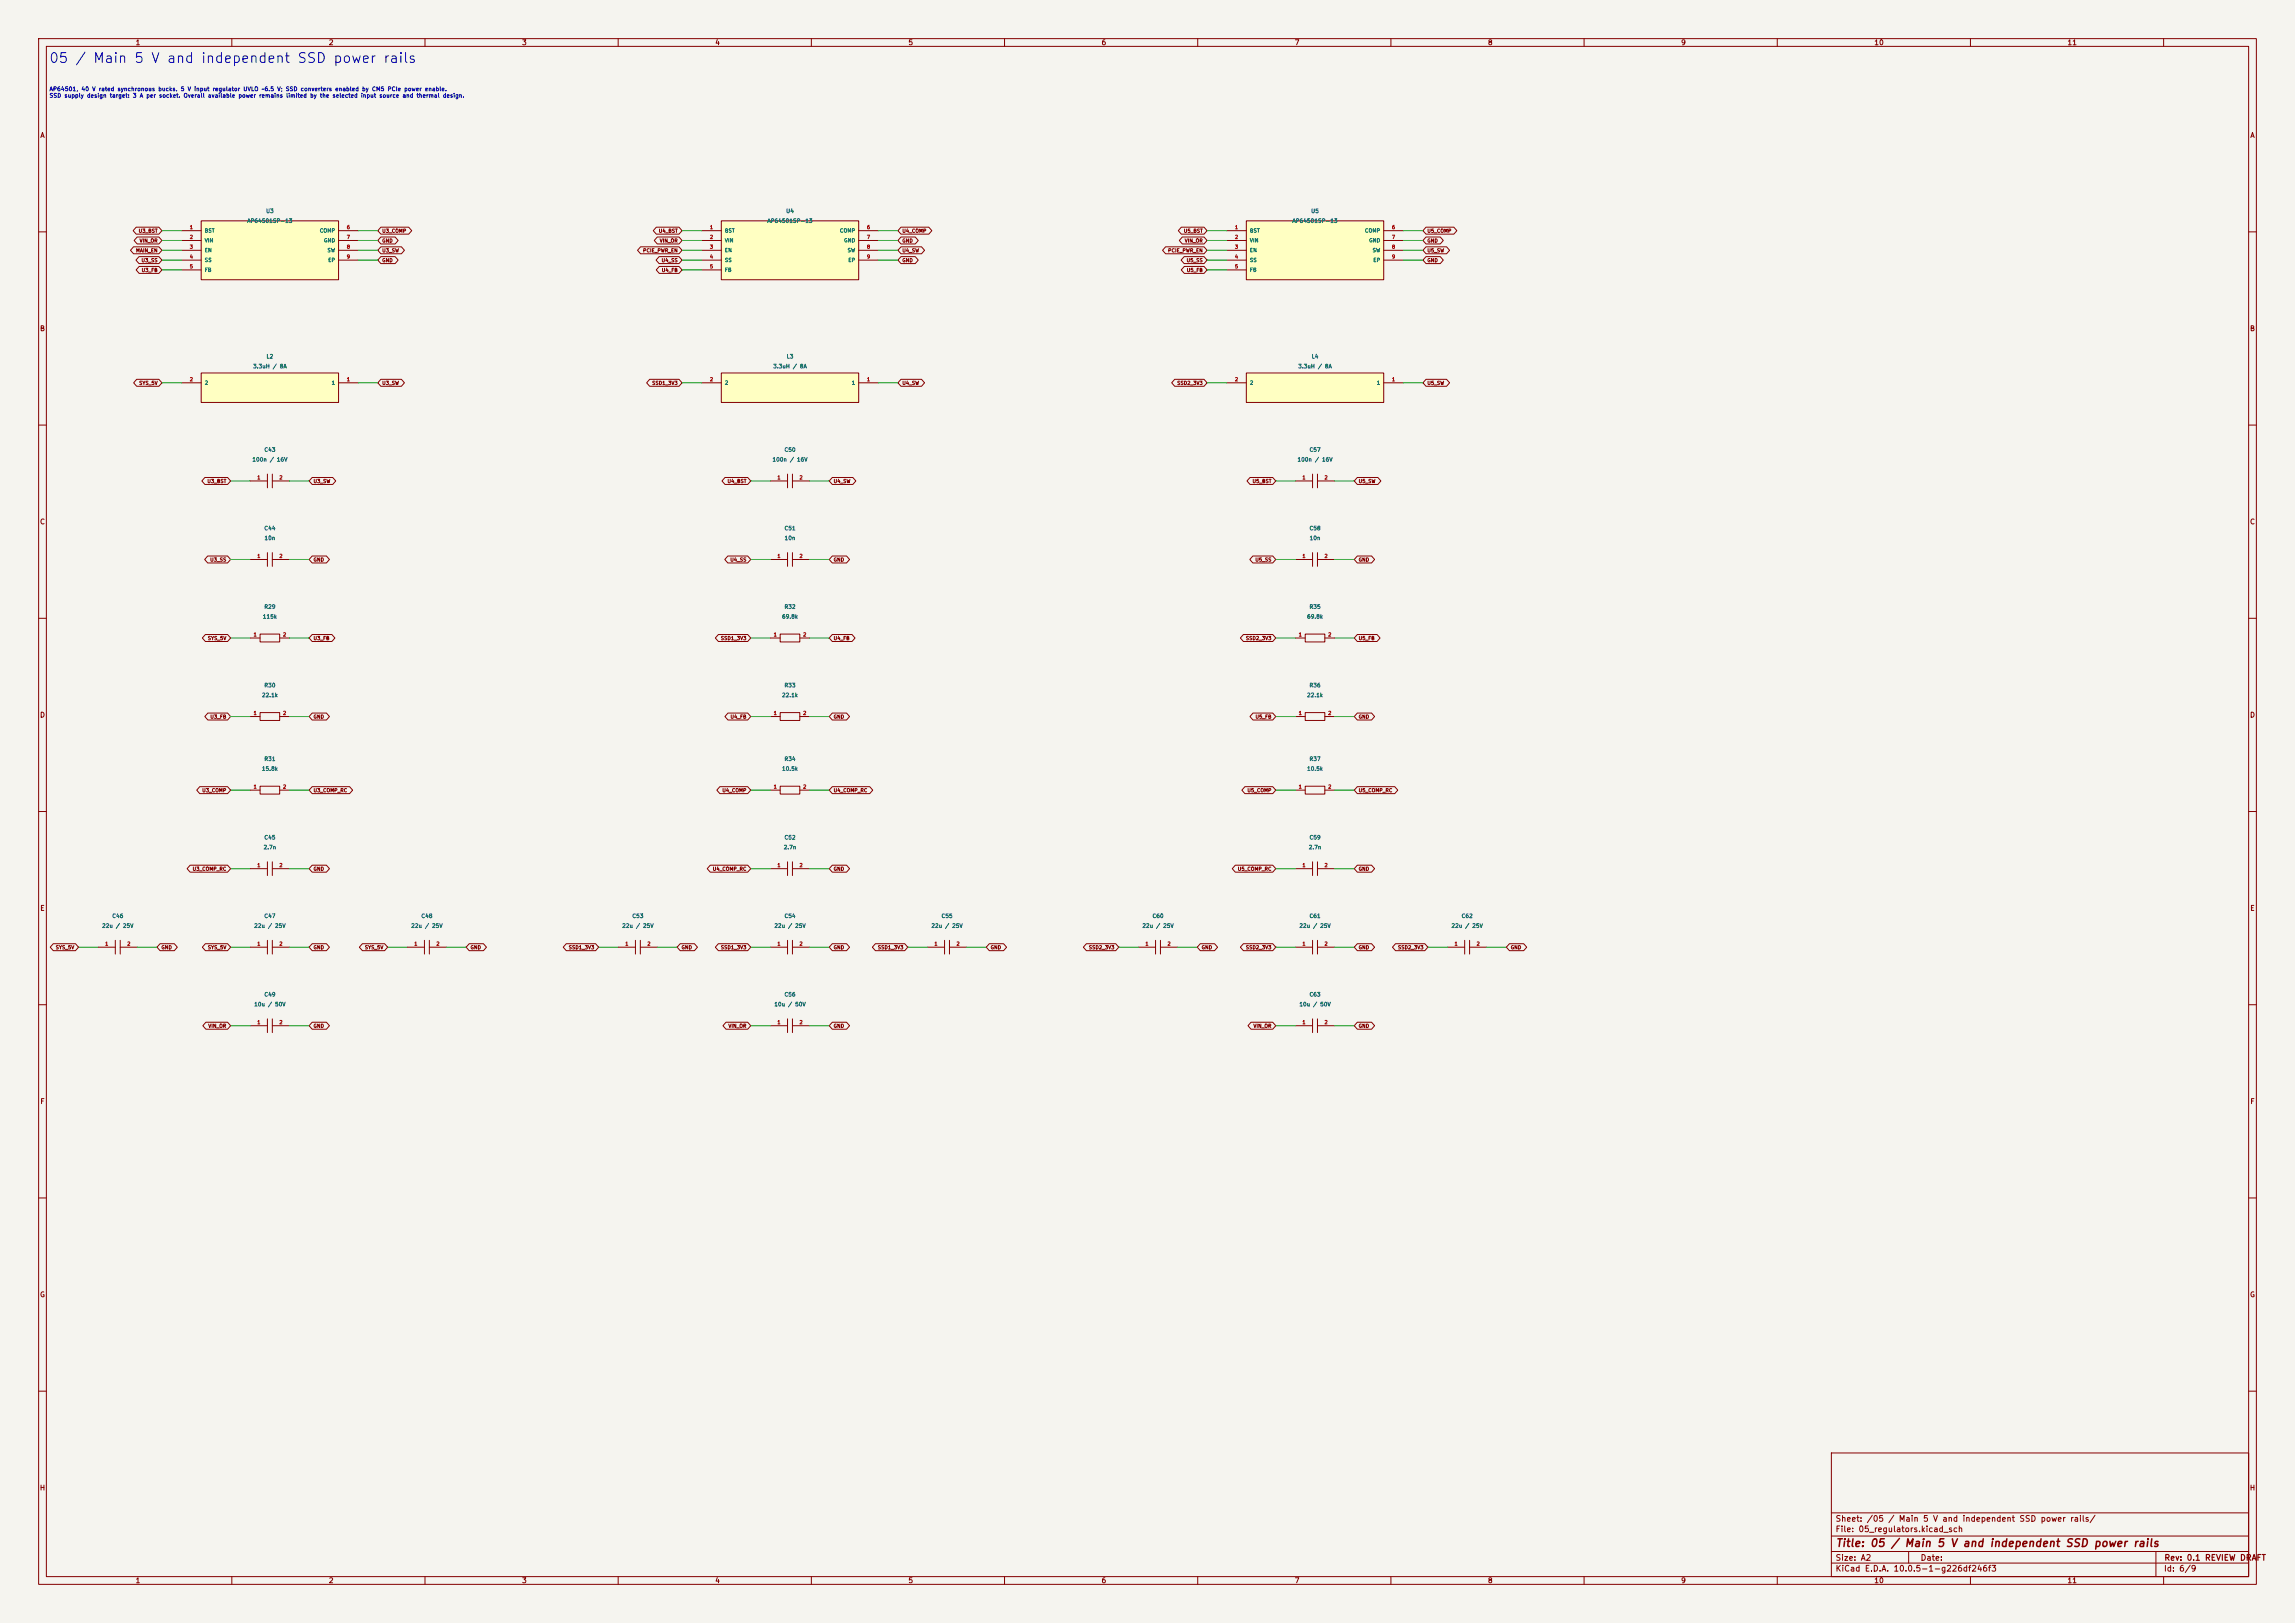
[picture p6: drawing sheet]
<svg xmlns="http://www.w3.org/2000/svg" width="594mm" height="420mm" viewBox="0 0 594 420" stroke-linecap="round" stroke-linejoin="round" font-family="sans-serif">
<defs><g id="words">
<text font-size="2.5" fill="#0000c2" x="12.5" y="16.9">05 / Main 5 V and independent SSD power rails</text>
<text font-size="2" fill="#840000" x="475" y="400.8">Title: 05 / Main 5 V and independent SSD power rails</text>
<g font-size="1.5" fill="#840000">
<text x="475" y="394.1">Sheet: /05 / Main 5 V and independent SSD power rails/</text>
<text x="475" y="396.8">File: 05_regulators.kicad_sch</text>
<text x="475" y="407">KiCad E.D.A. 10.0.5-1-g226df246f3</text>
<text x="475" y="404.2">Size: A2</text>
<text x="497" y="404.2">Date:</text>
<text x="560" y="407">Id: 6/9</text>
<text x="560.1" y="404.2">Rev: 0.1 REVIEW DRAFT</text>
</g>
<g font-size="1.3" fill="#840000">
<text x="35" y="12">1</text>
<text x="85" y="12">2</text>
<text x="135" y="12">3</text>
<text x="185" y="12">4</text>
<text x="235" y="12">5</text>
<text x="285" y="12">6</text>
<text x="335" y="12">7</text>
<text x="385" y="12">8</text>
<text x="435" y="12">9</text>
<text x="485" y="12">10</text>
<text x="535" y="12">11</text>
<text x="10.3" y="36">A</text>
<text x="582.3" y="36">A</text>
<text x="10.2" y="86">B</text>
<text x="582.2" y="86">B</text>
<text x="10.2" y="136">C</text>
<text x="582.2" y="136">C</text>
<text x="10.2" y="186">D</text>
<text x="582.2" y="186">D</text>
<text x="10.3" y="236">E</text>
<text x="582.3" y="236">E</text>
<text x="10.3" y="286">F</text>
<text x="582.3" y="286">F</text>
<text x="10.2" y="336">G</text>
<text x="582.2" y="336">G</text>
<text x="10.2" y="386">H</text>
<text x="582.2" y="386">H</text>
<text x="35" y="410">1</text>
<text x="85" y="410">2</text>
<text x="135" y="410">3</text>
<text x="185" y="410">4</text>
<text x="235" y="410">5</text>
<text x="285" y="410">6</text>
<text x="335" y="410">7</text>
<text x="385" y="410">8</text>
<text x="435" y="410">9</text>
<text x="485" y="410">10</text>
<text x="535" y="410">11</text>
</g>
<g font-size="1.1" fill="#0000c2">
<text x="12.7" y="23.8">AP64501, 40 V rated synchronous bucks. 5 V input regulator UVLO ~6.5 V; SSD converters enabled by CM5 PCIe power enable.</text>
<text x="12.7" y="25.5">SSD supply design target: 3 A per socket. Overall available power remains limited by the selected input source and thermal design.</text>
</g>
<g font-size="1" fill="#006464">
<text x="63.9" y="57.9">AP64501SP-13</text>
<text x="68.8" y="55.4">U3</text>
<text x="198.5" y="57.9">AP64501SP-13</text>
<text x="203.4" y="55.4">U4</text>
<text x="334.4" y="57.9">AP64501SP-13</text>
<text x="339.3" y="55.4">U5</text>
<text x="52.9" y="60.4">BST</text>
<text x="52.9" y="62.9">VIN</text>
<text x="52.9" y="65.5">EN</text>
<text x="82.7" y="60.4">COMP</text>
<text x="83.7" y="62.9">GND</text>
<text x="84.6" y="65.5">SW</text>
<text x="187.5" y="60.4">BST</text>
<text x="187.5" y="62.9">VIN</text>
<text x="187.5" y="65.5">EN</text>
<text x="217.3" y="60.4">COMP</text>
<text x="218.4" y="62.9">GND</text>
<text x="219.3" y="65.5">SW</text>
<text x="323.4" y="60.4">BST</text>
<text x="323.4" y="62.9">VIN</text>
<text x="323.4" y="65.5">EN</text>
<text x="353.2" y="60.4">COMP</text>
<text x="354.2" y="62.9">GND</text>
<text x="355.2" y="65.5">SW</text>
<text x="52.9" y="68">SS</text>
<text x="52.9" y="70.6">FB</text>
<text x="84.8" y="68">EP</text>
<text x="187.5" y="68">SS</text>
<text x="187.5" y="70.6">FB</text>
<text x="219.4" y="68">EP</text>
<text x="323.4" y="68">SS</text>
<text x="323.4" y="70.6">FB</text>
<text x="355.3" y="68">EP</text>
<text x="65.4" y="95.5">3.3uH / 8A</text>
<text x="68.9" y="93">L2</text>
<text x="200" y="95.5">3.3uH / 8A</text>
<text x="203.5" y="93">L3</text>
<text x="335.9" y="95.5">3.3uH / 8A</text>
<text x="339.4" y="93">L4</text>
<text x="52.9" y="99.8">2</text>
<text x="85.7" y="99.8">1</text>
<text x="187.5" y="99.8">2</text>
<text x="220.3" y="99.8">1</text>
<text x="323.4" y="99.8">2</text>
<text x="356.2" y="99.8">1</text>
<text x="65.2" y="119.7">100n / 16V</text>
<text x="68.3" y="117.1">C43</text>
<text x="199.8" y="119.7">100n / 16V</text>
<text x="202.9" y="117.1">C50</text>
<text x="335.7" y="119.7">100n / 16V</text>
<text x="338.8" y="117.1">C57</text>
<text x="68.3" y="137.5">C44</text>
<text x="202.9" y="137.5">C51</text>
<text x="338.8" y="137.5">C58</text>
<text x="68.3" y="140">10n</text>
<text x="203" y="140">10n</text>
<text x="338.9" y="140">10n</text>
<text x="67.9" y="160.3">115k</text>
<text x="68.3" y="157.8">R29</text>
<text x="202.3" y="160.3">69.8k</text>
<text x="202.9" y="157.8">R32</text>
<text x="338.2" y="160.3">69.8k</text>
<text x="338.8" y="157.8">R35</text>
<text x="68.3" y="178.1">R30</text>
<text x="202.9" y="178.1">R33</text>
<text x="338.8" y="178.1">R36</text>
<text x="67.7" y="180.6">22.1k</text>
<text x="202.3" y="180.6">22.1k</text>
<text x="338.2" y="180.6">22.1k</text>
<text x="68.3" y="197.1">R31</text>
<text x="202.9" y="197.1">R34</text>
<text x="338.8" y="197.1">R37</text>
<text x="67.7" y="199.7">15.8k</text>
<text x="202.3" y="199.7">10.5k</text>
<text x="338.2" y="199.7">10.5k</text>
<text x="68.1" y="220">2.7n</text>
<text x="68.3" y="217.5">C45</text>
<text x="202.7" y="220">2.7n</text>
<text x="202.9" y="217.5">C52</text>
<text x="338.6" y="220">2.7n</text>
<text x="338.8" y="217.5">C59</text>
<text x="28.9" y="237.8">C46</text>
<text x="68.3" y="237.8">C47</text>
<text x="108.9" y="237.8">C48</text>
<text x="163.5" y="237.8">C53</text>
<text x="202.9" y="237.8">C54</text>
<text x="243.6" y="237.8">C55</text>
<text x="298.2" y="237.8">C60</text>
<text x="338.8" y="237.8">C61</text>
<text x="378.2" y="237.8">C62</text>
<text x="26.3" y="240.3">22u / 25V</text>
<text x="65.7" y="240.3">22u / 25V</text>
<text x="106.3" y="240.3">22u / 25V</text>
<text x="160.9" y="240.3">22u / 25V</text>
<text x="200.3" y="240.3">22u / 25V</text>
<text x="240.9" y="240.3">22u / 25V</text>
<text x="295.5" y="240.3">22u / 25V</text>
<text x="336.2" y="240.3">22u / 25V</text>
<text x="375.6" y="240.3">22u / 25V</text>
<text x="65.7" y="260.6">10u / 50V</text>
<text x="68.3" y="258.1">C49</text>
<text x="200.3" y="260.6">10u / 50V</text>
<text x="202.9" y="258.1">C56</text>
<text x="336.2" y="260.6">10u / 50V</text>
<text x="338.8" y="258.1">C63</text>
</g>
<g font-size=".9" fill="#a90000">
<text x="49" y="59.5">1</text>
<text x="89.7" y="59.5">6</text>
<text x="183.6" y="59.5">1</text>
<text x="224.3" y="59.5">6</text>
<text x="319.5" y="59.5">1</text>
<text x="360.2" y="59.5">6</text>
<text x="49" y="62">2</text>
<text x="49" y="64.6">3</text>
<text x="89.7" y="62">7</text>
<text x="89.7" y="64.6">8</text>
<text x="183.6" y="62">2</text>
<text x="183.6" y="64.6">3</text>
<text x="224.3" y="62">7</text>
<text x="224.3" y="64.6">8</text>
<text x="319.5" y="62">2</text>
<text x="319.5" y="64.6">3</text>
<text x="360.2" y="62">7</text>
<text x="360.2" y="64.6">8</text>
<text x="49" y="67.1">4</text>
<text x="49" y="69.6">5</text>
<text x="89.7" y="67.1">9</text>
<text x="183.6" y="67.1">4</text>
<text x="183.6" y="69.6">5</text>
<text x="224.3" y="67.1">9</text>
<text x="319.5" y="67.1">4</text>
<text x="319.5" y="69.6">5</text>
<text x="360.2" y="67.1">9</text>
<text x="49" y="98.9">2</text>
<text x="89.7" y="98.9">1</text>
<text x="183.6" y="98.9">2</text>
<text x="224.3" y="98.9">1</text>
<text x="319.5" y="98.9">2</text>
<text x="360.2" y="98.9">1</text>
<text x="66.5" y="124.3">1</text>
<text x="72.2" y="124.3">2</text>
<text x="201.1" y="124.3">1</text>
<text x="206.8" y="124.3">2</text>
<text x="337" y="124.3">1</text>
<text x="342.7" y="124.3">2</text>
<text x="66.5" y="144.6">1</text>
<text x="72.2" y="144.6">2</text>
<text x="201.1" y="144.6">1</text>
<text x="206.8" y="144.6">2</text>
<text x="337" y="144.6">1</text>
<text x="342.7" y="144.6">2</text>
<text x="65.5" y="164.9">1</text>
<text x="73.1" y="164.9">2</text>
<text x="200.1" y="164.9">1</text>
<text x="207.8" y="164.9">2</text>
<text x="336" y="164.9">1</text>
<text x="343.7" y="164.9">2</text>
<text x="65.5" y="185.2">1</text>
<text x="73.1" y="185.2">2</text>
<text x="200.1" y="185.2">1</text>
<text x="207.8" y="185.2">2</text>
<text x="336" y="185.2">1</text>
<text x="343.7" y="185.2">2</text>
<text x="65.5" y="204.3">1</text>
<text x="73.1" y="204.3">2</text>
<text x="200.1" y="204.3">1</text>
<text x="207.8" y="204.3">2</text>
<text x="336" y="204.3">1</text>
<text x="343.7" y="204.3">2</text>
<text x="66.5" y="224.6">1</text>
<text x="72.2" y="224.6">2</text>
<text x="201.1" y="224.6">1</text>
<text x="206.8" y="224.6">2</text>
<text x="337" y="224.6">1</text>
<text x="342.7" y="224.6">2</text>
<text x="27.1" y="244.9">1</text>
<text x="32.8" y="244.9">2</text>
<text x="66.5" y="244.9">1</text>
<text x="72.2" y="244.9">2</text>
<text x="107.1" y="244.9">1</text>
<text x="112.8" y="244.9">2</text>
<text x="161.7" y="244.9">1</text>
<text x="167.4" y="244.9">2</text>
<text x="201.1" y="244.9">1</text>
<text x="206.8" y="244.9">2</text>
<text x="241.7" y="244.9">1</text>
<text x="247.4" y="244.9">2</text>
<text x="296.3" y="244.9">1</text>
<text x="302.1" y="244.9">2</text>
<text x="337" y="244.9">1</text>
<text x="342.7" y="244.9">2</text>
<text x="376.4" y="244.9">1</text>
<text x="382.1" y="244.9">2</text>
<text x="66.5" y="265.2">1</text>
<text x="72.2" y="265.2">2</text>
<text x="201.1" y="265.2">1</text>
<text x="206.8" y="265.2">2</text>
<text x="337" y="265.2">1</text>
<text x="342.7" y="265.2">2</text>
</g>
<g font-size=".9" fill="#840000">
<text x="35.1" y="65.5">MAIN_EN</text>
<text x="35.8" y="60.4">U3_BST</text>
<text x="36" y="63">VIN_OR</text>
<text x="98.8" y="65.5">U3_SW</text>
<text x="98.8" y="63">GND</text>
<text x="98.8" y="60.4">U3_COMP</text>
<text x="166.3" y="65.5">PCIE_PWR_EN</text>
<text x="170.4" y="60.4">U4_BST</text>
<text x="170.7" y="63">VIN_OR</text>
<text x="233.4" y="65.5">U4_SW</text>
<text x="233.4" y="63">GND</text>
<text x="233.4" y="60.4">U4_COMP</text>
<text x="302.2" y="65.5">PCIE_PWR_EN</text>
<text x="306.3" y="60.4">U5_BST</text>
<text x="306.5" y="63">VIN_OR</text>
<text x="369.3" y="65.5">U5_SW</text>
<text x="369.3" y="63">GND</text>
<text x="369.3" y="60.4">U5_COMP</text>
<text x="36.5" y="68.1">U3_SS</text>
<text x="36.6" y="70.6">U3_FB</text>
<text x="98.8" y="68.1">GND</text>
<text x="171.1" y="68.1">U4_SS</text>
<text x="171.2" y="70.6">U4_FB</text>
<text x="233.4" y="68.1">GND</text>
<text x="307" y="68.1">U5_SS</text>
<text x="307.1" y="70.6">U5_FB</text>
<text x="369.3" y="68.1">GND</text>
<text x="35.9" y="99.8">SYS_5V</text>
<text x="98.8" y="99.8">U3_SW</text>
<text x="168.7" y="99.8">SSD1_3V3</text>
<text x="233.4" y="99.8">U4_SW</text>
<text x="304.6" y="99.8">SSD2_3V3</text>
<text x="369.3" y="99.8">U5_SW</text>
<text x="53.6" y="125.2">U3_BST</text>
<text x="81" y="125.2">U3_SW</text>
<text x="188.2" y="125.2">U4_BST</text>
<text x="215.7" y="125.2">U4_SW</text>
<text x="324.1" y="125.2">U5_BST</text>
<text x="351.5" y="125.2">U5_SW</text>
<text x="54.3" y="145.5">U3_SS</text>
<text x="81" y="145.5">GND</text>
<text x="188.9" y="145.5">U4_SS</text>
<text x="215.7" y="145.5">GND</text>
<text x="324.8" y="145.5">U5_SS</text>
<text x="351.5" y="145.5">GND</text>
<text x="53.7" y="165.8">SYS_5V</text>
<text x="81" y="165.8">U3_FB</text>
<text x="186.5" y="165.8">SSD1_3V3</text>
<text x="215.7" y="165.8">U4_FB</text>
<text x="322.4" y="165.8">SSD2_3V3</text>
<text x="351.5" y="165.8">U5_FB</text>
<text x="54.3" y="186.2">U3_FB</text>
<text x="81" y="186.2">GND</text>
<text x="189" y="186.2">U4_FB</text>
<text x="215.7" y="186.2">GND</text>
<text x="324.8" y="186.2">U5_FB</text>
<text x="351.5" y="186.2">GND</text>
<text x="52.2" y="205.2">U3_COMP</text>
<text x="81" y="205.2">U3_COMP_RC</text>
<text x="186.9" y="205.2">U4_COMP</text>
<text x="215.7" y="205.2">U4_COMP_RC</text>
<text x="322.7" y="205.2">U5_COMP</text>
<text x="351.5" y="205.2">U5_COMP_RC</text>
<text x="49.7" y="225.5">U3_COMP_RC</text>
<text x="81" y="225.5">GND</text>
<text x="184.4" y="225.5">U4_COMP_RC</text>
<text x="215.7" y="225.5">GND</text>
<text x="320.3" y="225.5">U5_COMP_RC</text>
<text x="351.5" y="225.5">GND</text>
<text x="14.3" y="245.9">SYS_5V</text>
<text x="41.7" y="245.9">GND</text>
<text x="53.7" y="245.9">SYS_5V</text>
<text x="81" y="245.9">GND</text>
<text x="94.3" y="245.9">SYS_5V</text>
<text x="121.7" y="245.9">GND</text>
<text x="147.1" y="245.9">SSD1_3V3</text>
<text x="176.3" y="245.9">GND</text>
<text x="186.5" y="245.9">SSD1_3V3</text>
<text x="215.7" y="245.9">GND</text>
<text x="227.1" y="245.9">SSD1_3V3</text>
<text x="256.3" y="245.9">GND</text>
<text x="281.7" y="245.9">SSD2_3V3</text>
<text x="310.9" y="245.9">GND</text>
<text x="322.4" y="245.9">SSD2_3V3</text>
<text x="351.5" y="245.9">GND</text>
<text x="361.7" y="245.9">SSD2_3V3</text>
<text x="390.9" y="245.9">GND</text>
<text x="53.8" y="266.2">VIN_OR</text>
<text x="81" y="266.2">GND</text>
<text x="188.4" y="266.2">VIN_OR</text>
<text x="215.7" y="266.2">GND</text>
<text x="324.3" y="266.2">VIN_OR</text>
<text x="351.5" y="266.2">GND</text>
</g>
</g></defs>
<path d="M0 0h594v420h-594z" fill="#f5f4ef" stroke="#f5f4ef" stroke-width=".26"/>
<g fill="none" stroke="#840000" stroke-width=".26">
<path d="M10 10h574v400h-574zM12 12h570v396h-570zM60 10v2M110 10v2M160 10v2M210 10v2M260 10v2M310 10v2M360 10v2M410 10v2M460 10v2M510 10v2"/>
<path d="M560 10v2M10 60h2M582 60h2M10 110h2M582 110h2M335.3 124.5h4.4M339.7 122.7v3.5M341 122.7v3.5M341 124.5h4.4M335.3 144.8h4.4M339.7 143v3.6M341 143v3.6"/>
<path d="M341 144.8h4.4M10 160h2M582 160h2M335.3 185.4h2.5M337.8 184.4h5.1v2h-5.1zM342.9 185.4h2.5M10 210h2M335.3 204.5h2.5M337.8 203.5h5.1v2h-5.1zM342.9 204.5h2.5M582 210h2M335.3 224.8h4.4"/>
<path d="M339.7 223v3.6M341 223v3.6M341 224.8h4.4M10 260h2M199.4 265.4h4.4M203.8 263.7v3.5M205.1 263.7v3.5M205.1 265.4h4.4M582 260h2M10 310h2M582 310h2M10 360h2"/>
<path d="M474 376h108v32h-108zM582 360h2M474 397.5h108M474 391.5h108M60 408v2M110 408v2M160 408v2M210 408v2M260 408v2M310 408v2M360 408v2M410 408v2"/>
<path d="M460 408v2M474 404.5h108M474 401.5h108M494 401.5v3M510 408v2M558 401.5v6.5M560 408v2"/>
</g>
<path d="M322.6 96.5h35.5v7.6h-35.5z" fill="#ffffc2"/>
<path d="M317.5 99.1h5.1M322.6 96.5h35.5v7.6h-35.5zM358.1 99.1h5.1" fill="none" stroke="#840000" stroke-width=".26"/>
<path d="M322.6 57.2h35.5v15.2h-35.5z" fill="#ffffc2"/>
<g fill="none" stroke="#840000" stroke-width=".26">
<path d="M317.5 59.7h5.1M322.6 57.2h35.5v15.2h-35.5zM358.1 59.7h5.1M317.5 62.2h5.1M317.5 64.8h5.1M317.5 67.3h5.1M317.5 69.9h5.1M358.1 62.2h5.1M358.1 64.8h5.1M358.1 67.3h5.1M199.4 144.8h4.4M203.8 143v3.6"/>
<path d="M205.1 143v3.6M205.1 144.8h4.4M199.4 165.1h2.5M201.9 164.1h5.1v2h-5.1zM207 165.1h2.5M335.3 165.1h2.5M337.8 164.1h5.1v2h-5.1zM342.9 165.1h2.5M199.4 185.4h2.5M201.9 184.4h5.1v2h-5.1zM207 185.4h2.5M199.4 204.5h2.5"/>
<path d="M201.9 203.5h5.1v2h-5.1zM207 204.5h2.5M199.4 224.8h4.4M203.8 223v3.6M205.1 223v3.6M205.1 224.8h4.4M160 245.1h4.5M164.5 243.3v3.6M165.7 245.1h4.5M165.7 243.3v3.6M199.4 245.1h4.4M203.8 243.3v3.6"/>
<path d="M205.1 245.1h4.4M205.1 243.3v3.6M240 245.1h4.5M244.5 243.3v3.6M245.7 245.1h4.5M245.7 243.3v3.6M294.6 245.1h4.5M299.1 243.3v3.6M300.4 243.3v3.6M300.4 245.1h4.4M335.3 245.1h4.4M339.7 243.3v3.6"/>
<path d="M341 245.1h4.4M341 243.3v3.6M374.6 245.1h4.5M379.1 243.3v3.6M380.4 245.1h4.4M380.4 243.3v3.6M335.3 265.4h4.4M339.7 263.7v3.5M341 263.7v3.5M341 265.4h4.4"/>
</g>
<path d="M52.1 57.2h35.5v15.2h-35.5z" fill="#ffffc2"/>
<path d="M47 59.7h5.1M52.1 57.2h35.5v15.2h-35.5zM87.6 59.7h5.1M47 62.2h5.1M47 64.8h5.1M47 67.3h5.1M47 69.9h5.1M87.6 62.2h5.1M87.6 64.8h5.1M87.6 67.3h5.1" fill="none" stroke="#840000" stroke-width=".26"/>
<path d="M52.1 96.5h35.5v7.6h-35.5z" fill="#ffffc2"/>
<g fill="none" stroke="#840000" stroke-width=".26">
<path d="M47 99.1h5.1M52.1 96.5h35.5v7.6h-35.5zM87.6 99.1h5.1M64.8 124.5h4.4M69.2 122.7v3.5M70.5 122.7v3.5M70.5 124.5h4.4M64.8 144.8h4.4M69.2 143v3.6M70.5 143v3.6M70.5 144.8h4.4M64.8 165.1h2.5"/>
<path d="M67.3 164.1h5.1v2h-5.1zM72.4 165.1h2.5M64.8 185.4h2.5M67.3 184.4h5.1v2h-5.1zM72.4 185.4h2.5M64.8 204.5h2.5M67.3 203.5h5.1v2h-5.1zM72.4 204.5h2.5M64.8 224.8h4.4M69.2 223v3.6M70.5 223v3.6M70.5 224.8h4.4"/>
<path d="M25.4 245.1h4.4M29.8 243.3v3.6M31.1 243.3v3.6M31.1 245.1h4.5M64.8 245.1h4.4M69.2 243.3v3.6M70.5 243.3v3.6M70.5 245.1h4.4M105.4 245.1h4.5M109.9 243.3v3.6M111.1 245.1h4.5M111.1 243.3v3.6"/>
<path d="M64.8 265.4h4.4M69.2 263.7v3.5M70.5 263.7v3.5M70.5 265.4h4.4"/>
</g>
<path d="M186.7 96.5h35.5v7.6h-35.5z" fill="#ffffc2"/>
<path d="M181.6 99.1h5.1M186.7 96.5h35.5v7.6h-35.5zM222.2 99.1h5.1M199.4 124.5h4.4M203.8 122.7v3.5M205.1 122.7v3.5M205.1 124.5h4.4" fill="none" stroke="#840000" stroke-width=".26"/>
<path d="M186.7 57.2h35.5v15.2h-35.5z" fill="#ffffc2"/>
<g fill="none" stroke="#840000" stroke-width=".26">
<path d="M35.2 58.8h5.9l.8 .9-.8 .9h-5.9l-.7-.9zM98.6 58.8h7.2l.8 .9-.8 .9h-7.2l-.8-.9zM169.9 58.8h5.8l.8 .9-.8 .9h-5.8l-.8-.9zM181.6 59.7h5.1M186.7 57.2h35.5v15.2h-35.5zM222.2 59.7h5.1M233.2 58.8h7.2l.8 .9-.8 .9h-7.2l-.8-.9zM305.8 58.8h5.8l.8 .9-.8 .9h-5.8l-.8-.9zM369.1 58.8h7.2l.8 .9-.8 .9h-7.2l-.8-.9zM34.6 63.9h6.5l.8 .9-.8 .9h-6.5l-.8-.9zM35.5 61.3h5.6l.8 .9-.8 .9h-5.6l-.8-.9zM36 66.4h5.1l.8 .9-.8 .9h-5.1l-.8-.9z"/>
<path d="M36 68.9h5.1l.8 1-.8 .9h-5.1l-.8-.9zM98.6 66.4h3.7l.8 .9-.8 .9h-3.7l-.8-.9zM98.6 63.9h5.3l.8 .9-.8 .9h-5.3l-.8-.9zM98.6 61.3h3.7l.8 .9-.8 .9h-3.7l-.8-.9zM165.8 63.9h9.9l.8 .9-.8 .9h-9.9l-.8-.9zM170.1 61.3h5.6l.8 .9-.8 .9h-5.6l-.8-.9zM170.6 66.4h5.1l.8 .9-.8 .9h-5.1l-.8-.9zM170.6 68.9h5.1l.8 1-.8 .9h-5.1l-.7-.9zM181.6 62.2h5.1M181.6 64.8h5.1M181.6 67.3h5.1M181.6 69.9h5.1"/>
<path d="M222.2 62.2h5.1M222.2 64.8h5.1M222.2 67.3h5.1M233.2 63.9h5.3l.8 .9-.8 .9h-5.3l-.8-.9zM233.2 61.3h3.7l.8 .9-.8 .9h-3.7l-.8-.9zM233.2 66.4h3.7l.8 .9-.8 .9h-3.7l-.8-.9zM301.7 63.9h9.9l.8 .9-.8 .9h-9.9l-.8-.9zM306 61.3h5.6l.8 .9-.8 .9h-5.6l-.8-.9zM306.5 66.4h5.1l.8 .9-.8 .9h-5.1l-.8-.9zM306.5 68.9h5.1l.8 1-.8 .9h-5.1l-.8-.9zM369.1 63.9h5.3l.8 .9-.8 .9h-5.3l-.8-.9zM369.1 61.3h3.7l.8 .9-.8 .9h-3.7l-.8-.9z"/>
<path d="M369.1 66.4h3.7l.8 .9-.8 .9h-3.7l-.8-.9zM35.4 98.2h5.7l.8 .9-.8 .9h-5.7l-.8-.9zM98.6 98.2h5.3l.8 .9-.8 .9h-5.3l-.8-.9zM168.2 98.2h7.5l.8 .9-.8 .9h-7.5l-.8-.9zM233.2 98.2h5.3l.8 .9-.8 .9h-5.3l-.8-.9zM304 98.2h7.6l.8 .9-.8 .9h-7.6l-.7-.9zM369.1 98.2h5.3l.8 .9-.8 .9h-5.3l-.8-.9zM53 123.6h5.9l.8 .9-.8 .9h-5.9l-.8-.9zM80.8 123.6h5.3l.8 .9-.8 .9h-5.3l-.8-.9zM187.6 123.6h5.9l.8 .9-.8 .9h-5.9l-.7-.9zM215.4 123.6h5.3l.8 .9-.8 .9h-5.3l-.8-.9zM323.5 123.6h5.9l.8 .9-.8 .9h-5.9l-.7-.9z"/>
<path d="M351.3 123.6h5.3l.8 .9-.8 .9h-5.3l-.8-.9zM53.8 143.9h5.1l.8 .9-.8 .9h-5.1l-.8-.9zM80.8 143.9h3.7l.8 .9-.8 .9h-3.7l-.8-.9zM188.4 143.9h5.1l.8 .9-.8 .9h-5.1l-.8-.9zM215.4 143.9h3.7l.8 .9-.8 .9h-3.7l-.8-.9zM324.3 143.9h5.1l.8 .9-.8 .9h-5.1l-.8-.9zM351.3 143.9h3.7l.8 .9-.8 .9h-3.7l-.8-.9zM53.2 164.2h5.7l.8 .9-.8 .9h-5.7l-.8-.9zM80.8 164.2h5.1l.8 .9-.8 .9h-5.1l-.8-.9zM185.9 164.2h7.6l.8 .9-.8 .9h-7.6l-.8-.9zM215.4 164.2h5.1l.8 .9-.8 .9h-5.1l-.8-.9zM321.8 164.2h7.6l.8 .9-.8 .9h-7.6l-.8-.9z"/>
<path d="M351.3 164.2h5.1l.8 .9-.8 .9h-5.1l-.8-.9zM53.8 184.5h5.1l.8 .9-.8 .9h-5.1l-.8-.9zM80.8 184.5h3.7l.8 .9-.8 .9h-3.7l-.8-.9zM188.4 184.5h5.1l.8 .9-.8 .9h-5.1l-.8-.9zM215.4 184.5h3.7l.8 .9-.8 .9h-3.7l-.8-.9zM324.3 184.5h5.1l.8 .9-.8 .9h-5.1l-.8-.9zM351.3 184.5h3.7l.8 .9-.8 .9h-3.7l-.8-.9zM51.7 203.6h7.2l.8 .9-.8 .9h-7.2l-.8-.9zM80.8 203.6h9.7l.8 .9-.8 .9h-9.7l-.8-.9zM186.3 203.6h7.2l.8 .9-.8 .9h-7.2l-.8-.9zM215.4 203.6h9.7l.8 .9-.8 .9h-9.7l-.8-.9zM322.2 203.6h7.2l.8 .9-.8 .9h-7.2l-.8-.9z"/>
<path d="M351.3 203.6h9.7l.8 .9-.8 .9h-9.7l-.8-.9zM49.2 223.9h9.7l.8 .9-.8 .9h-9.7l-.8-.9zM80.8 223.9h3.7l.8 .9-.8 .9h-3.7l-.8-.9zM183.8 223.9h9.7l.8 .9-.8 .9h-9.7l-.8-.9zM215.4 223.9h3.7l.8 .9-.8 .9h-3.7l-.8-.9zM319.7 223.9h9.7l.8 .9-.8 .9h-9.7l-.8-.9zM351.3 223.9h3.7l.8 .9-.8 .9h-3.7l-.8-.9zM13.8 244.2h5.7l.8 .9-.8 .9h-5.7l-.8-.9zM41.4 244.2h3.7l.8 .9-.8 .9h-3.7l-.8-.9zM53.2 244.2h5.7l.8 .9-.8 .9h-5.7l-.8-.9zM80.8 244.2h3.7l.8 .9-.8 .9h-3.7l-.8-.9zM93.8 244.2h5.7l.8 .9-.8 .9h-5.7l-.8-.9z"/>
<path d="M121.4 244.2h3.7l.8 .9-.8 .9h-3.7l-.8-.9zM146.6 244.2h7.6l.7 .9-.7 .9h-7.6l-.8-.9zM176 244.2h3.7l.8 .9-.8 .9h-3.7l-.7-.9zM185.9 244.2h7.6l.8 .9-.8 .9h-7.6l-.8-.9zM215.4 244.2h3.7l.8 .9-.8 .9h-3.7l-.8-.9zM226.6 244.2h7.6l.7 .9-.7 .9h-7.6l-.8-.9zM256.1 244.2h3.6l.8 .9-.8 .9h-3.6l-.8-.9zM281.2 244.2h7.6l.8 .9-.8 .9h-7.6l-.8-.9zM310.7 244.2h3.7l.7 .9-.7 .9h-3.7l-.8-.9zM321.8 244.2h7.6l.8 .9-.8 .9h-7.6l-.8-.9zM351.3 244.2h3.7l.8 .9-.8 .9h-3.7l-.8-.9zM361.2 244.2h7.6l.8 .9-.8 .9h-7.6l-.8-.9z"/>
<path d="M390.7 244.2h3.7l.8 .9-.8 .9h-3.7l-.8-.9zM53.3 264.5h5.6l.8 .9-.8 .9h-5.6l-.8-.9zM80.8 264.5h3.7l.8 .9-.8 .9h-3.7l-.8-.9zM187.9 264.5h5.6l.8 .9-.8 .9h-5.6l-.8-.9zM215.4 264.5h3.7l.8 .9-.8 .9h-3.7l-.8-.9zM323.8 264.5h5.6l.8 .9-.8 .9h-5.6l-.8-.9zM351.3 264.5h3.7l.8 .9-.8 .9h-3.7l-.8-.9z"/>
</g>
<g fill="none" stroke="#009600" stroke-width=".26">
<path d="M41.9 59.7h5.1M92.7 59.7h5.1M176.5 59.7h5.1M227.3 59.7h5.1M312.4 59.7h5.1M363.2 59.7h5.1M41.9 62.2h5.1M41.9 69.9h5.1M41.9 67.3h5.1M41.9 64.8h5.1M92.7 62.2h5.1M92.7 67.3h5.1"/>
<path d="M92.7 64.8h5.1M176.5 62.2h5.1M176.5 69.9h5.1M176.5 67.3h5.1M176.5 64.8h5.1M227.3 62.2h5.1M227.3 67.3h5.1M227.3 64.8h5.1M312.4 62.2h5.1M312.4 69.9h5.1M312.4 67.3h5.1M312.4 64.8h5.1"/>
<path d="M363.2 62.2h5.1M363.2 67.3h5.1M363.2 64.8h5.1M41.9 99.1h5.1M92.7 99.1h5.1M176.5 99.1h5.1M227.3 99.1h5.1M312.4 99.1h5.1M363.2 99.1h5.1M59.7 124.5h5.1M74.9 124.5h5.1M194.3 124.5h5.1"/>
<path d="M209.5 124.5h5.1M330.2 124.5h5.1M345.4 124.5h5.1M59.7 144.8h5.1M74.9 144.8h5.1M194.3 144.8h5.1M209.5 144.8h5.1M330.2 144.8h5.1M345.4 144.8h5.1M59.7 165.1h5.1M74.9 165.1h5.1M194.3 165.1h5.1"/>
<path d="M209.5 165.1h5.1M330.2 165.1h5.1M345.4 165.1h5.1M59.7 185.4h5.1M74.9 185.4h5.1M194.3 185.4h5.1M209.5 185.4h5.1M330.2 185.4h5.1M345.4 185.4h5.1M59.7 204.5h5.1M74.9 204.5h5.1M194.3 204.5h5.1"/>
<path d="M209.5 204.5h5.1M330.2 204.5h5.1M345.4 204.5h5.1M59.7 224.8h5.1M74.9 224.8h5.1M194.3 224.8h5.1M209.5 224.8h5.1M330.2 224.8h5.1M345.4 224.8h5.1M20.3 245.1h5.1M35.6 245.1h5M59.7 245.1h5.1"/>
<path d="M74.9 245.1h5.1M100.3 245.1h5.1M115.6 245.1h5M154.9 245.1h5.1M170.2 245.1h5.1M194.3 245.1h5.1M209.5 245.1h5.1M234.9 245.1h5.1M250.2 245.1h5.1M289.6 245.1h5M304.8 245.1h5.1M330.2 245.1h5.1"/>
<path d="M345.4 245.1h5.1M369.6 245.1h5M384.8 245.1h5.1M59.7 265.4h5.1M74.9 265.4h5.1M194.3 265.4h5.1M209.5 265.4h5.1M330.2 265.4h5.1M345.4 265.4h5.1"/>
</g>
<use href="#words"/>
</svg>
